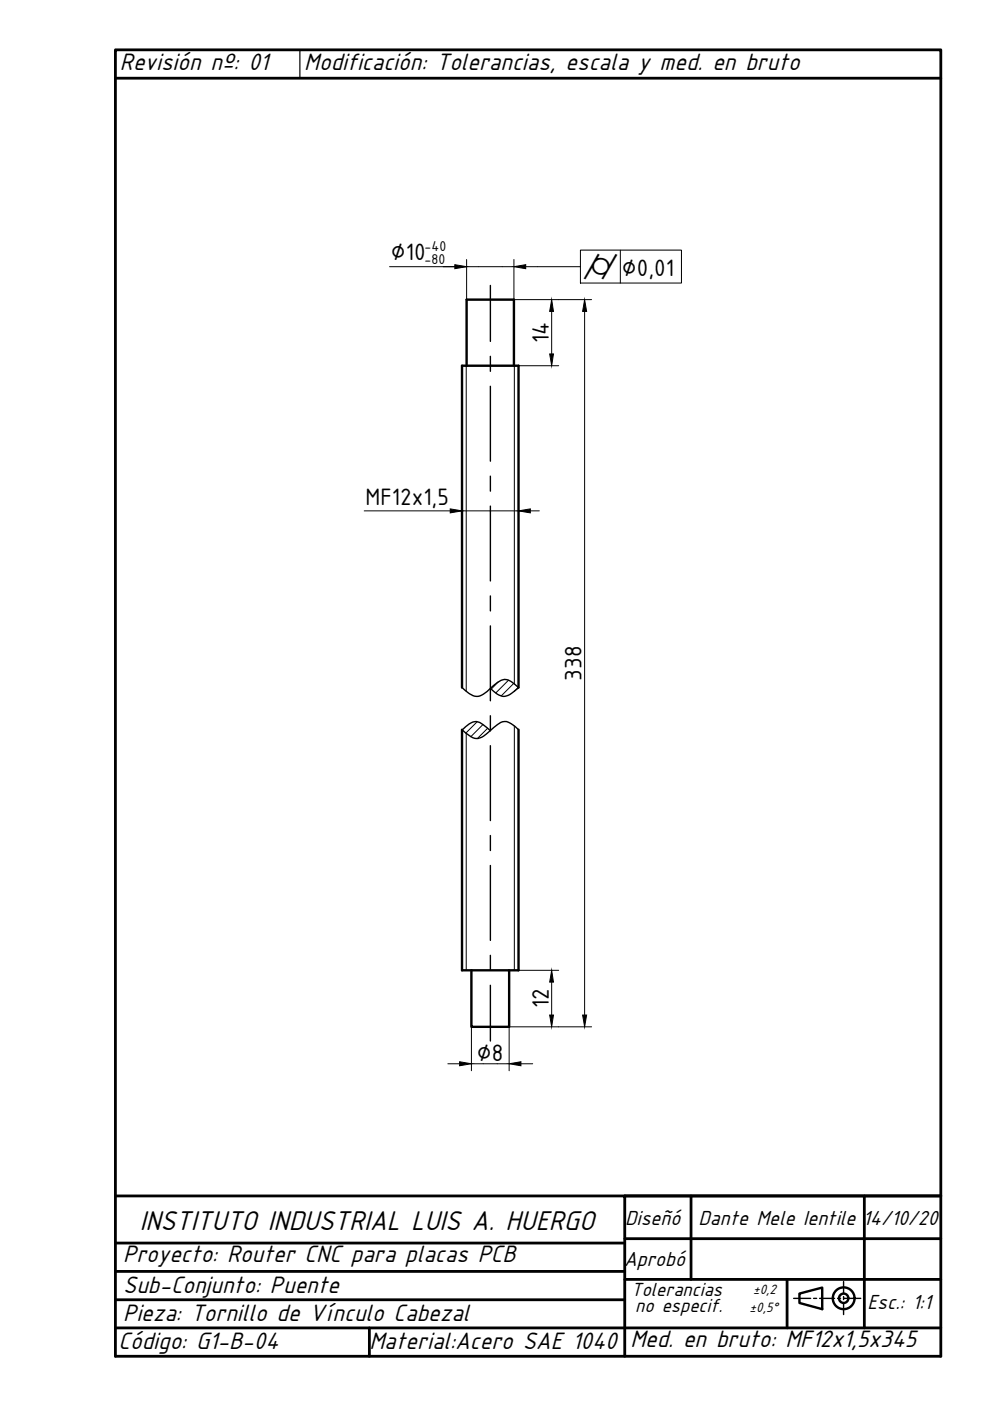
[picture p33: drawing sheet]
<svg xmlns="http://www.w3.org/2000/svg" width="210mm" height="297mm" viewBox="0 0 210 297" stroke-linecap="round" stroke-linejoin="round" font-family="sans-serif">
<defs><g id="words">
<text font-size="6.4" x="29.6" y="260.9">INSTITUTO INDUSTRIAL LUIS A. HUERGO</text>
<g font-size="5.6">
<text x="25.4" y="14.8">Revisión nº: 01</text>
<text x="64.5" y="14.8">Modificación: Tolerancias, escala y med. en bruto</text>
<text x="26.1" y="267.6">Proyecto: Router CNC para placas PCB</text>
<text x="26.1" y="274.1">Sub-Conjunto: Puente</text>
<text x="26.1" y="280.1">Pieza: Tornillo de Vínculo Cabezal</text>
<text x="25.1" y="286">Código: G1-B-04</text>
<text x="78.3" y="286.1">Material:Acero SAE 1040</text>
<text x="133.6" y="285.7">Med. en bruto: MF12x1,5x345</text>
</g>
<g font-size="5.4">
<text x="82.9" y="55.2">∅10</text>
<text x="131.9" y="58.4">∅0,01</text>
<text x="116.3" y="72.8" transform="rotate(-90 116.3 72.8)">14</text>
<text x="77.5" y="107">MF12x1,5</text>
<text x="123.3" y="144.3" transform="rotate(-90 123.3 144.3)">338</text>
<text x="116.3" y="213.8" transform="rotate(-90 116.3 213.8)">12</text>
<text x="101.1" y="224.9">∅8</text>
</g>
<g font-size="4.8">
<text x="132.5" y="259.8">Diseñó</text>
<text x="148.1" y="259.8">Dante Mele Ientile 14/10/20</text>
<text x="132.3" y="268.5">Aprobó</text>
<text x="183.9" y="277.5">Esc.: 1:1</text>
</g>
<text font-size="4.7" x="123.5" y="59.1">⌭</text>
<g font-size="4.5">
<text x="133.8" y="274.7">Tolerancias</text>
<text x="134.7" y="278.2">no especif.</text>
</g>
<g font-size="3.3">
<text x="90" y="53.1">-40</text>
<text x="90" y="55.9">-80</text>
</g>
<g font-size="3.2">
<text x="159.7" y="274.3">±0,2</text>
<text x="158.9" y="278.1">±0,5°</text>
</g>
</g></defs>
<!-- layer: 0 -->
<g fill="none" stroke="#000" stroke-width=".59">
<path d="M24.5 253.6h108v34M132.5 253.6h67M146.5 253.6v17.7M183.3 253.6v27.9M24.5 275.6h108M24.5 269.6h108M24.5 263.6h108M132.5 271.3h67M132.5 262.6h67M166.9 271.3v10.2M24.5 287.6v-277h175v277M24.5 281.5h175"/>
<path d="M78.3 281.5v6.1"/>
</g>
<!-- layer: DIBUJO -->
<path d="M24.5 16.6h175M24.5 287.6h175" fill="none" stroke="#000" stroke-width=".59"/>
<!-- layer: 0 -->
<g fill="none" stroke="#000" stroke-width=".3">
<path d="M104 60.5v11.9M104 75.6v3.1M104 81.9v15.9M104 101v3.1M104 107.3v15.9M104 126.4v3.1M104 132.7v15.9M98 154.7l1.5 1.2a2.55 2.55 0 0 0 3.8-.4l2.2-1.9a2.21 2.21 0 0 1 3-.1l1.4 1.2M98 145.8l1.5 1.3a2.65 2.65 0 0 0 3.8-.5l2.2-1.9a2.21 2.21 0 0 1 3-.1l1.4 1.2M104 151.8v3.1l-1.6-1.2a2.16 2.16 0 0 0-2.9-.2l-1.5 1.3M104 158.1v15.9M110 145.8l-1.5 1.2a2.54 2.54 0 0 1-3.8-.4l-.7-.6"/>
<path d="M104 177.2v3.1M104 183.5v15.9M104 202.6v3.1M104 208.9v11.8M168.3 275.3h3.6M172.5 275.3h.6M173.8 275.3h3.2M177.6 275.3h.6M178.9 271.7v2.6M178.9 274.9v.6M178.9 276.2v2.5M178.9 275.3h3.6"/>
</g>
<g fill="none" stroke="#000" stroke-width=".51">
<path d="M169.5 274.3l4.8-1.3v4.6l-4.8-1.3z"/>
<circle cx="178.9" cy="275.3" r="2.31"/>
<circle cx="178.9" cy="275.3" r=".99"/>
</g>
<path d="M63.6 10.6v6" fill="none" stroke="#000" stroke-width=".25"/>
<!-- layer: Symbol (ISO) -->
<path d="M114 56.5h9.1M123.1 53h21.4v7h-21.4zM131.5 53v7" fill="none" stroke="#000" stroke-width=".21"/>
<!-- layer: Visible (ISO) -->
<path d="M98.9 77.5v-14h10.1v14M98 145.8v-68.3h11.9v68.3M98 154.7v51h11.9v-51M99.9 205.7v12h8v-12" fill="none" stroke="#000" stroke-width=".51"/>
<!-- layer: Visible Narrow (ISO) -->
<path d="M98.8 77.5v69.1M109.1 77.5v67.5M98.8 155.5v50.2M109.1 153.9v51.8" fill="none" stroke="#000" stroke-width=".21"/>
<!-- layer: 0 -->
<g fill="none" stroke="#000" stroke-width=".21">
<path d="M82.6 56.5h26.4M98.9 55v8.5M109 55v8.5h16.4M111.5 56.5h2.5M109.9 77.5h8.5M117 66v9M124 66v149.2M77.2 108.3h37.1M98 106.8v1.5M109.9 106.8v1.5M101.2 153l-2.4 2.4M102.4 153.6l-2.6 2.6"/>
<path d="M103.4 154.4l-2.2 2.2M105.7 144.6l-1.6 1.5M107.8 144.2l-2.7 2.7M108.9 144.9l-2.6 2.7M109.9 145.7l-.9 .9M99.9 217.7v9.3M109.9 205.7h8.5M117 208.2v7M125.4 217.7h-17.5v9.3M95 225.5h2.5M99.9 225.5h8M110.4 225.5h2.5"/>
</g>
<path d="M96.4 56.1l2.5 .4-2.5 .5zM109 56.5l2.5-.4v.9zM116.5 75h.8l-.3 2.5zM117 63.5l.3 2.5h-.8zM124 63.5l.4 2.5h-.9zM95.5 107.9l2.5 .4-2.5 .4zM109.9 108.3l2.5-.4v.8zM116.5 215.2h.8l-.3 2.5zM117 205.7l.3 2.5h-.8zM123.5 215.2h.9l-.4 2.5zM97.5 225.1l2.4 .4-2.4 .5zM107.9 225.5l2.5-.4v.9z" fill="#000" stroke="#000" stroke-width=".21"/>
<use href="#words"/>
</svg>
